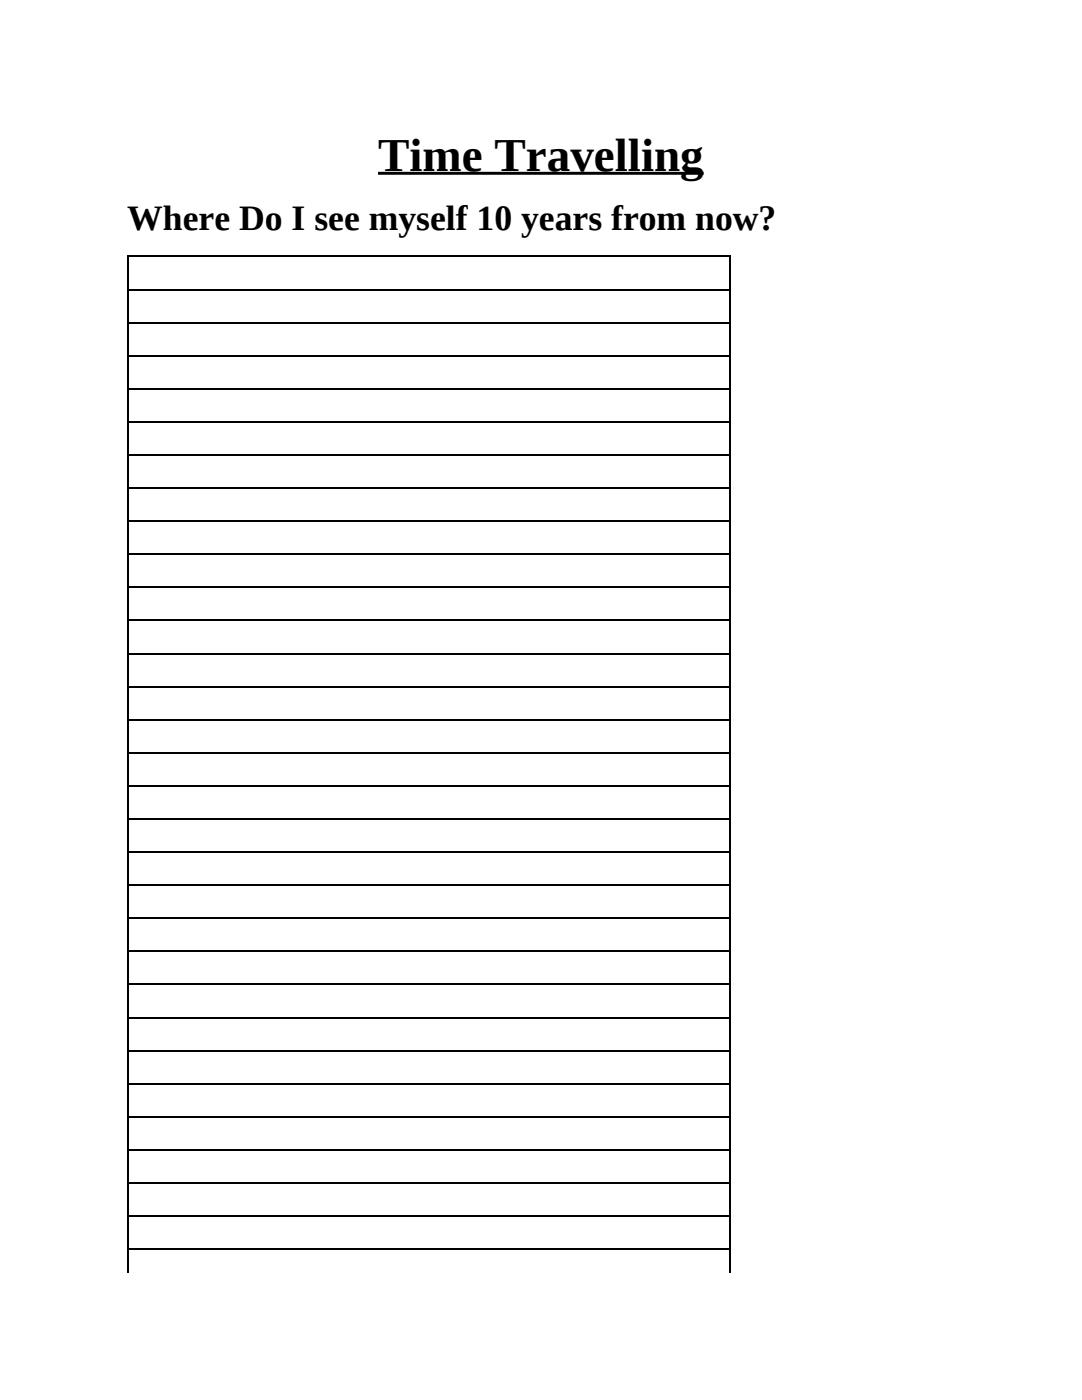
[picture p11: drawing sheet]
<svg xmlns="http://www.w3.org/2000/svg" width="216mm" height="279mm" viewBox="0 0 216 279" stroke-linecap="round" stroke-linejoin="round" font-family="sans-serif">
<defs><g id="words">
<text font-size="9.4" x="75.5" y="34">Time Travelling</text>
<text font-size="7.1" x="25.4" y="46">Where Do I see myself 10 years from now?</text>
</g></defs>
<g fill="none" stroke="#000" stroke-width=".25">
<path d="M25.4 57.8h120.4M25.4 51.2h120.4M25.5 51.1v202.9M145.7 51.1v202.9M25.4 77.6h120.4M25.4 71h120.4M25.4 64.4h120.4M25.4 97.4h120.4M25.4 90.8h120.4M25.4 84.2h120.4M25.4 117.2h120.4M25.4 110.6h120.4"/>
<path d="M25.4 104h120.4M25.4 137h120.4M25.4 130.4h120.4M25.4 123.8h120.4M25.4 156.8h120.4M25.4 150.2h120.4M25.4 143.6h120.4M25.4 176.7h120.4M25.4 170.1h120.4M25.4 163.4h120.4M25.4 196.5h120.4M25.4 189.9h120.4"/>
<path d="M25.4 183.3h120.4M25.4 216.3h120.4M25.4 209.7h120.4M25.4 203.1h120.4M25.4 236.1h120.4M25.4 229.5h120.4M25.4 222.9h120.4M25.4 249.3h120.4M25.4 242.7h120.4"/>
</g>
<path d="M75.4 34.6h65z" fill="none" stroke="#000" stroke-width=".59"/>
<use href="#words"/>
</svg>
